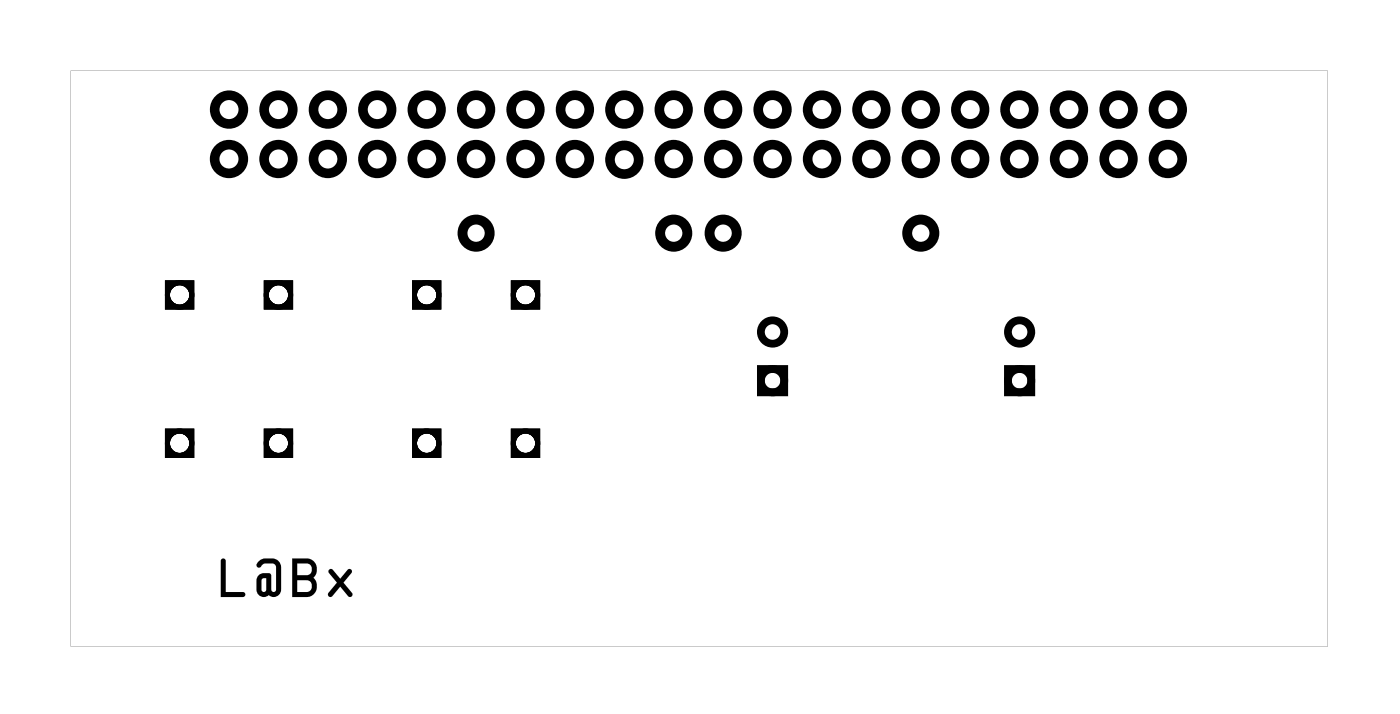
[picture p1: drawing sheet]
<svg xmlns="http://www.w3.org/2000/svg" width="72mm" height="37mm" viewBox="0 0 72 37" stroke-linecap="round" stroke-linejoin="round" font-family="sans-serif">
<g fill="#000">
<path d="M3.6 3.6h64.6v29.6h-64.6zM3.6 3.6v29.6h64.6v-29.6z"/>
<path d="M8.5 14.4h1.5v1.5h-1.5zM8.7 15.2a.5 .5 0 0 0 1 0 .5 .5 0 0 0-1 0z"/>
<path d="M8.5 14.4h1.5v1.5h-1.5zM8.7 15.2a.5 .5 0 0 0 1 0 .5 .5 0 0 0-1 0z"/>
<path d="M13.6 14.4h1.5v1.5h-1.5zM13.8 15.2a.5 .5 0 0 0 1 0 .5 .5 0 0 0-1 0z"/>
<path d="M13.6 14.4h1.5v1.5h-1.5zM13.8 15.2a.5 .5 0 0 0 1 0 .5 .5 0 0 0-1 0z"/>
<path d="M21.2 14.4h1.5v1.5h-1.5zM21.4 15.2a.5 .5 0 0 0 1 0 .5 .5 0 0 0-1 0z"/>
<path d="M21.2 14.4h1.5v1.5h-1.5zM21.4 15.2a.5 .5 0 0 0 1 0 .5 .5 0 0 0-1 0z"/>
<path d="M26.3 14.4h1.5v1.5h-1.5zM26.5 15.2a.5 .5 0 0 0 1 0 .5 .5 0 0 0-1 0z"/>
<path d="M26.3 14.4h1.5v1.5h-1.5zM26.5 15.2a.5 .5 0 0 0 1 0 .5 .5 0 0 0-1 0z"/>
<path d="M8.5 22h1.5v1.5h-1.5zM8.7 22.8a.5 .5 0 0 0 1 0 .5 .5 0 0 0-1 0z"/>
<path d="M8.5 22h1.5v1.5h-1.5zM8.7 22.8a.5 .5 0 0 0 1 0 .5 .5 0 0 0-1 0z"/>
<path d="M11.4 28.7h.1l.1 .1v1.6h.9a.13 .13 0 0 1 .1 .1 .13 .13 0 0 1-.1 .2h-1.2zM11.4 28.7l-.1 2h1.2a.13 .13 0 0 0 .1-.2 .13 .13 0 0 0-.1-.1h-.9v-1.6l-.1-.1zM13.3 28.8a.71 .71 0 0 1 1.2 .3v1.2a.38 .38 0 0 1-.3 .3 .38 .38 0 0 1-.4 0 .38 .38 0 0 1-.4 0 .38 .38 0 0 1-.2-.3v-.5a.45 .45 0 0 1 .3-.3 .45 .45 0 0 1 .4 .1v.7a.12 .12 0 0 0 .2 .1 .12 .12 0 0 0 .1-.1v-1.2l-.1-.1h-.5l-.3 .2-.1-.2zM13.3 28.8l-.1 .2a.17 .17 0 0 0 .2 .2 .17 .17 0 0 0 .1-.2h.5l.2 .1v1.2a.13 .13 0 0 1-.1 .1 .13 .13 0 0 1-.2-.1v-.8a.48 .48 0 0 0-.7 .3v.5a.38 .38 0 0 0 .2 .3 .38 .38 0 0 0 .4 0 .38 .38 0 0 0 .4 0 .38 .38 0 0 0 .2-.3v-1.2a.46 .46 0 0 0-.4-.4h-.4zM13.5 29.7l-.1 .6a.12 .12 0 0 0 .2 .1 .12 .12 0 0 0 .1-.1v-.6zM13.5 29.7h.2v.6a.12 .12 0 0 1-.1 .1 .12 .12 0 0 1-.2-.1zM15 28.7h.8a.58 .58 0 0 1 .5 .4 .58 .58 0 0 1-.2 .6 .58 .58 0 0 1 .2 .6 .58 .58 0 0 1-.5 .4h-.8zM15 28.7v2h.8a.57 .57 0 0 0 .5-.4 .57 .57 0 0 0-.2-.6 .58 .58 0 0 0 .2-.6 .58 .58 0 0 0-.5-.4zM15.3 29.8v.6h.5a.31 .31 0 0 0 .2-.3 .31 .31 0 0 0-.2-.3zM15.3 29.8h.5a.31 .31 0 0 1 .2 .3 .31 .31 0 0 1-.2 .3h-.5zM15.3 29v.6h.5a.3 .3 0 0 0 .2-.3 .3 .3 0 0 0-.2-.3zM15.3 29h.5a.31 .31 0 0 1 .2 .3 .31 .31 0 0 1-.2 .3h-.5zM16.9 29.3h.2l.4 .4 .4-.4a.13 .13 0 0 1 .1 0 .13 .13 0 0 1 .1 .1l-.4 .5 .4 .6a.13 .13 0 0 1 0 .1 .13 .13 0 0 1-.2 0l-.4-.5-.4 .5a.13 .13 0 0 1-.2 0 .13 .13 0 0 1 0-.1l.4-.6-.4-.5zM16.9 29.3v.1l.4 .5-.4 .6a.13 .13 0 0 0 0 .1 .13 .13 0 0 0 .2 0l.4-.5 .4 .5a.13 .13 0 0 0 .2 0 .13 .13 0 0 0 0-.1l-.4-.6 .4-.5a.13 .13 0 0 0-.1-.1 .13 .13 0 0 0-.1 0l-.4 .4-.4-.4z"/>
<path d="M11.4 28.7h.1l.1 .1v1.6h.9a.13 .13 0 0 1 .1 .1 .13 .13 0 0 1-.1 .2h-1.2zM13.3 28.8a.71 .71 0 0 1 1.1 .3v1.2a.38 .38 0 0 1-.2 .3 .38 .38 0 0 1-.4 0 .38 .38 0 0 1-.4 0 .38 .38 0 0 1-.2-.3v-.5a.45 .45 0 0 1 .3-.3 .45 .45 0 0 1 .4 .1v.7a.12 .12 0 0 0 .2 .1 .12 .12 0 0 0 .1-.1v-1.2l-.2-.1h-.5a.17 .17 0 0 1-.1 .2 .17 .17 0 0 1-.2-.2zM13.5 29.7l-.1 .6a.12 .12 0 0 0 .2 .1 .12 .12 0 0 0 .1-.1v-.6zM15 28.7h.8a.57 .57 0 0 1 .5 .4 .57 .57 0 0 1-.2 .6 .57 .57 0 0 1 .2 .6 .57 .57 0 0 1-.5 .4h-.8zM15.3 29.8v.6h.5a.31 .31 0 0 0 .2-.3 .31 .31 0 0 0-.2-.3zM15.3 29v.6h.5a.31 .31 0 0 0 .2-.3 .31 .31 0 0 0-.2-.3zM16.9 29.3h.2l.4 .4 .4-.4a.13 .13 0 0 1 .1 0 .13 .13 0 0 1 .1 .1l-.4 .5 .4 .6a.13 .13 0 0 1 0 .1 .13 .13 0 0 1-.2 0l-.4-.5-.4 .5a.13 .13 0 0 1-.2 0 .13 .13 0 0 1 0-.1l.4-.6-.4-.5z"/>
<path d="M13.6 22h1.5v1.5h-1.5zM13.8 22.8a.5 .5 0 0 0 1 0 .5 .5 0 0 0-1 0z"/>
<path d="M13.6 22h1.5v1.5h-1.5zM13.8 22.8a.5 .5 0 0 0 1 0 .5 .5 0 0 0-1 0z"/>
<path d="M21.2 22h1.5v1.5h-1.5zM21.4 22.8a.5 .5 0 0 0 1 0 .5 .5 0 0 0-1 0z"/>
<path d="M21.2 22h1.5v1.5h-1.5zM21.4 22.8a.5 .5 0 0 0 1 0 .5 .5 0 0 0-1 0z"/>
<path d="M26.3 22h1.5v1.5h-1.5zM26.5 22.8a.5 .5 0 0 0 1 0 .5 .5 0 0 0-1 0z"/>
<path d="M26.3 22h1.5v1.5h-1.5zM26.5 22.8a.5 .5 0 0 0 1 0 .5 .5 0 0 0-1 0z"/>
</g>
<g fill="none" stroke="#000" stroke-width=".49">
<circle cx="11.8" cy="8.2" r=".74"/>
<circle cx="11.8" cy="5.6" r=".74"/>
<circle cx="14.3" cy="5.6" r=".74"/>
<circle cx="14.3" cy="8.2" r=".74"/>
<circle cx="16.9" cy="5.6" r=".74"/>
<circle cx="16.9" cy="8.2" r=".74"/>
<circle cx="19.4" cy="5.6" r=".74"/>
<circle cx="19.4" cy="8.2" r=".74"/>
<circle cx="21.9" cy="5.6" r=".74"/>
<circle cx="21.9" cy="8.2" r=".74"/>
<circle cx="24.5" cy="5.6" r=".74"/>
<circle cx="24.5" cy="8.2" r=".74"/>
<circle cx="27" cy="8.2" r=".74"/>
<circle cx="27" cy="5.6" r=".74"/>
<circle cx="29.6" cy="5.6" r=".74"/>
<circle cx="29.6" cy="8.2" r=".74"/>
<circle cx="32.1" cy="8.2" r=".74"/>
<circle cx="32.1" cy="5.6" r=".74"/>
<circle cx="34.6" cy="5.6" r=".74"/>
<circle cx="34.6" cy="8.2" r=".74"/>
<circle cx="37.2" cy="5.6" r=".74"/>
<circle cx="37.2" cy="8.2" r=".74"/>
<circle cx="39.7" cy="5.6" r=".74"/>
<circle cx="39.7" cy="8.2" r=".74"/>
<circle cx="42.3" cy="5.6" r=".74"/>
<circle cx="42.3" cy="8.2" r=".74"/>
<circle cx="44.8" cy="5.6" r=".74"/>
<circle cx="44.8" cy="8.2" r=".74"/>
<circle cx="47.3" cy="5.6" r=".74"/>
<circle cx="47.3" cy="8.2" r=".74"/>
<circle cx="49.9" cy="5.6" r=".74"/>
<circle cx="49.9" cy="8.2" r=".74"/>
<circle cx="52.4" cy="5.6" r=".74"/>
<circle cx="52.4" cy="8.2" r=".74"/>
<circle cx="55" cy="5.6" r=".74"/>
<circle cx="55" cy="8.2" r=".74"/>
<circle cx="57.5" cy="5.6" r=".74"/>
<circle cx="57.5" cy="8.2" r=".74"/>
<circle cx="60" cy="5.6" r=".74"/>
<circle cx="60" cy="8.2" r=".74"/>
</g>
<g fill="none" stroke="#000" stroke-width=".25">
<circle cx="9.2" cy="15.2" r=".63"/>
<circle cx="14.3" cy="15.2" r=".63"/>
<circle cx="21.9" cy="15.2" r=".63"/>
<circle cx="27" cy="15.2" r=".63"/>
<circle cx="9.2" cy="22.8" r=".63"/>
<circle cx="14.3" cy="22.8" r=".63"/>
<circle cx="21.9" cy="22.8" r=".63"/>
<circle cx="27" cy="22.8" r=".63"/>
</g>
<g fill="none" stroke="#000" stroke-width=".4">
<path d="M39.1 19h1.2v1.2h-1.2zM51.8 19h1.2v1.2h-1.2z"/>
<circle cx="39.7" cy="19.6" r=".6"/>
<circle cx="39.7" cy="17.1" r=".6"/>
<circle cx="52.4" cy="19.6" r=".6"/>
<circle cx="52.4" cy="17.1" r=".6"/>
</g>
<g fill="none" stroke="#000" stroke-width=".51">
<circle cx="24.5" cy="12" r=".7"/>
<circle cx="34.6" cy="12" r=".7"/>
<circle cx="37.2" cy="12" r=".7"/>
<circle cx="47.3" cy="12" r=".7"/>
</g>
</svg>
